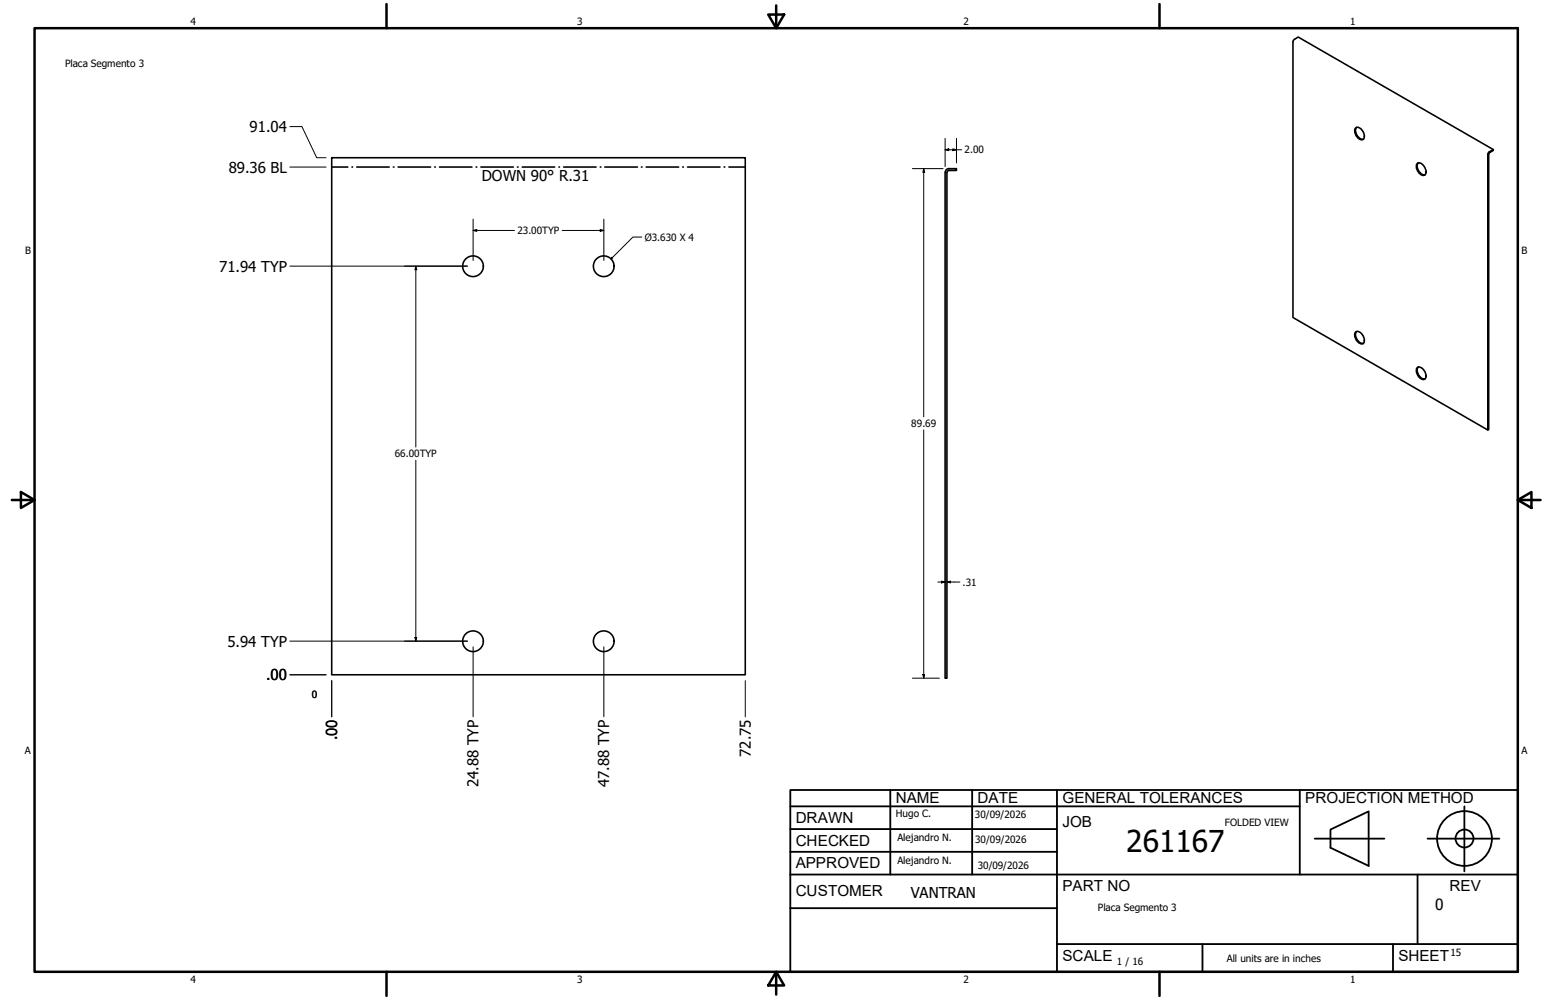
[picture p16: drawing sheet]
<svg xmlns="http://www.w3.org/2000/svg" width="432mm" height="279mm" viewBox="0 0 432 279" stroke-linecap="round" stroke-linejoin="round" font-family="sans-serif">
<defs><g id="words">
<text font-size="8.4" x="314.6" y="238.1">261167</text>
<g font-size="4.3">
<text x="250.2" y="224.2">NAME</text>
<text x="273" y="224.2">DATE</text>
<text x="296.7" y="224.3">GENERAL TOLERANCES</text>
<text x="364.6" y="224.3">PROJECTION METHOD</text>
<text x="222.2" y="229.9">DRAWN</text>
<text x="296.7" y="230.9">JOB</text>
<text x="222.2" y="236.3">CHECKED</text>
<text x="222.2" y="242.6">APPROVED</text>
<text x="222.2" y="250.3">CUSTOMER</text>
<text x="296.7" y="249">PART NO</text>
<text x="404.8" y="248.9">REV</text>
<text x="400.9" y="254.1">0</text>
<text x="296.7" y="268.4">SCALE</text>
<text x="390.6" y="268.4">SHEET</text>
</g>
<g font-size="4.2">
<text x="69.7" y="36.9">91.04</text>
<text x="63.9" y="48.2">89.36 BL</text>
<text x="134.6" y="50.6">DOWN 90° R.31</text>
<text x="61.2" y="75.9">71.94 TYP</text>
<text x="63.5" y="180.7">5.94 TYP</text>
<text x="74.3" y="190.1">.00</text>
<text x="94.2" y="206.9" transform="rotate(-90 94.2 206.9)">.00</text>
<text x="209.7" y="211.5" transform="rotate(-90 209.7 211.5)">72.75</text>
<text x="133.7" y="220" transform="rotate(-90 133.7 220)">24.88 TYP</text>
<text x="170.2" y="220" transform="rotate(-90 170.2 220)">47.88 TYP</text>
<text x="254.4" y="250.8">VANTRAN</text>
</g>
<g font-size="2.8">
<text x="53.2" y="6.9">4</text>
<text x="161.2" y="6.9">3</text>
<text x="269.1" y="6.9">2</text>
<text x="377.1" y="6.9">1</text>
<text x="18.2" y="18.7">Placa Segmento 3</text>
<text x="269.4" y="42.9">2.00</text>
<text x="144.5" y="65.4">23.00TYP</text>
<text x="7" y="70.9">B</text>
<text x="180.1" y="67.2">Ø3.630 X 4</text>
<text x="424.9" y="70.9">B</text>
<text x="254.5" y="119.3">89.69</text>
<text x="110.2" y="127.8">66.00TYP</text>
<text x="268.9" y="163.6">.31</text>
<text x="87.1" y="195.1">0</text>
<text x="6.9" y="210.6">A</text>
<text x="424.9" y="210.6">A</text>
<text x="250.2" y="228.3">Hugo C.</text>
<text x="272.3" y="228.4">30/09/2026</text>
<text x="342.1" y="230.9">FOLDED VIEW</text>
<text x="250.6" y="234.9">Alejandro N.</text>
<text x="272.4" y="235.6">30/09/2026</text>
<text x="250.6" y="241.5">Alejandro N.</text>
<text x="273.1" y="242.8">30/09/2026</text>
<text x="306.6" y="254.5">Placa Segmento 3</text>
<text x="312" y="269.7">1 / 16</text>
<text x="342.6" y="268.7">All units are in inches</text>
<text x="405.1" y="267.1">15</text>
<text x="53.2" y="274.6">4</text>
<text x="161.2" y="274.6">3</text>
<text x="269.1" y="274.6">2</text>
<text x="377.1" y="274.6">1</text>
</g>
</g></defs>
<!-- layer: GIGA_BendDown -->
<g fill="none" stroke="#000" stroke-width=".44">
<path d="M92.6 46.7h4.6M98.3 46.7h.2M99.6 46.7h9.1M109.9 46.7h.1M111.2 46.7h9.1M121.4 46.7h.2M122.7 46.7h9.1M133 46.7h.2M134.3 46.7h9.1M144.5 46.7h.2M145.9 46.7h9M156.1 46.7h.2"/>
<path d="M157.4 46.7h9.1M167.6 46.7h.2M168.9 46.7h9.2M179.1 46.7h.2M180.5 46.7h9M190.7 46.7h.2M192 46.7h9.1M202.2 46.7h.2M203.6 46.7h4.6"/>
</g>
<!-- layer: Visible (ANSI) -->
<g fill="none" stroke="#000" stroke-width=".44">
<path d="M378.8 35.6a2.27 2.27 0 0 1 2.3 2.5 .88 .88 0 0 1-.6 .9 .88 .88 0 0 1-1-.3 2.17 2.17 0 0 1-.7-3.1zM378.9 35.6a2.33 2.33 0 0 0 1.9 3.3M92.6 44.1h115.6v144.4h-115.6zM264 48.1v141.4h.5v-141.4M264 48.1a.98 .98 0 0 1 1-1h2.1v.5h-2.1l-.5 .5M395.9 45.7a1.64 1.64 0 0 1 2.1 1.2 1.27 1.27 0 0 1-.5 2.1 2.46 2.46 0 0 1-1.6-3.3zM396.1 45.5a2.29 2.29 0 0 0 1.9 3.3M415.9 42.5l1.2-.7v.2l-1.3 .9v77.1l-.3 .1v-77.1zM417.1 41.8l-54.5-31.4-1.3 .9-.2 77.4 54.4 31.4M378.7 92.8a1.7 1.7 0 0 1 2.2 1.4 1.25 1.25 0 0 1-.5 1.9 2.39 2.39 0 0 1-1.7-3.3zM378.9 92.6a2.33 2.33 0 0 0 1.9 3.3M395.9 102.6a2.29 2.29 0 0 1 2.4 2.6 .91 .91 0 0 1-.7 .9 .91 .91 0 0 1-1-.5 2.22 2.22 0 0 1-.7-3z"/>
<path d="M396.1 102.6a2.29 2.29 0 0 0 1.9 3.3"/>
<circle cx="132.1" cy="74.4" r="2.89"/>
<circle cx="168.6" cy="74.4" r="2.89"/>
<circle cx="132.1" cy="179.2" r="2.89"/>
<circle cx="168.6" cy="179.2" r="2.89"/>
</g>
<!-- layer: Borde (ANSI) -->
<g fill="none" stroke="#000" stroke-width=".7">
<path d="M9.7 7.9h414.2v263.6h-414.2zM107.9 1.1v6.8M214.6 4.1h4.4l-2.2 3.8zM216.8 1.5v6.4M323.8 1.1v6.8M3.3 139.7h6.4M5.8 137.5l3.9 2.2-3.9 2.2zM423.9 139.7l3.8-2.2v4.4zM423.9 139.7h6.4M107.9 271.5v6.8M216.8 271.5l2.2 3.8h-4.4zM216.8 271.5v6.4"/>
<path d="M323.8 271.5v6.8"/>
</g>
<!-- layer: Title (ANSI)-1 -->
<g fill="none" stroke="#000" stroke-width=".51">
<path d="M220.7 220.7h203.2v50.8h-203.2zM220.7 225.3h142.3M220.7 231.6h74.5M220.7 238h74.5M248.7 220.7v23.6M271.5 220.7v23.6M295.2 220.7v50.8M363 220.7v23.6M367.2 234.3h19.5M371.6 231.8l10.7-5.1v15.2l-10.7-5zM398.7 234.3h20.1M409 225.3v18.2"/>
<path d="M220.7 244.3h203.2M220.7 253.7h74.5M395.9 244.3v19.5M295.2 263.8h128.7M335.9 263.8v7.7M389.1 263.8v7.7"/>
<circle cx="409" cy="234.3" r="7.7"/>
<circle cx="409" cy="234.3" r="2.51"/>
</g>
<!-- layer: Cota (ANSI) -->
<g fill="none" stroke="#000" stroke-width=".28">
<path d="M81 35.4h3.3l4.2 8.7h2.6M264 38.7v7.8M267.1 38.7v6.8M81 46.7h10.1M254.8 47.1h8.6M258 47.1l.3 1h-.6zM258 47.1v69.4M264 41.8l1-.2v.5zM264 41.8h4.6M266.1 41.6l1 .2-1 .3zM81 74.4h49.6h-17.6M116.1 74.4l.3 1h-.5z"/>
<path d="M116.1 74.4v50.5M132.1 64.4l1.1-.3v.5zM132.1 64.4h11.6M132.1 61.2v11.6M157 64.4h11.7M167.6 64.1l1.1 .3-1.1 .2zM168.7 61.2v11.6M116.1 128.6v50.5M258 120.1v69.4M81 179.1h49.6h-17.6M115.9 178.1h.5l-.3 1zM261.9 162.6h2.1"/>
<path d="M263 162.4l1 .2-1 .3zM264.5 162.6l1-.2v.5zM264.5 162.6h3.6M81 188.5h10.1M92.6 190.2v10.1M132.1 180.7v19.6M168.7 180.7v19.6M208.2 190.2v10.1M254.8 189.5h7.6M257.7 188.5h.6l-.3 1z"/>
</g>
<path d="M170.9 71.9l.2 .2-.4 .2zM179.3 66.2h-2.5l-6.1 6.1" fill="none" stroke="#000" stroke-width=".28"/>
<path d="M170.9 71.9l.2 .2-.4 .2z" fill="#000"/>
<!-- layer: Cota (ANSI) -->
<path d="M258 47.1l.3 1h-.6zM264 41.8l1-.2v.5zM266.1 41.6l1 .2-1 .3zM116.1 74.4l.3 1h-.5zM132.1 64.4l1.1-.3v.5zM167.6 64.1l1.1 .3-1.1 .2zM115.9 178.1h.5l-.3 1zM263 162.4l1 .2-1 .3zM264.5 162.6l1-.2v.5zM257.7 188.5h.6l-.3 1z" fill="#000"/>
<use href="#words"/>
</svg>
